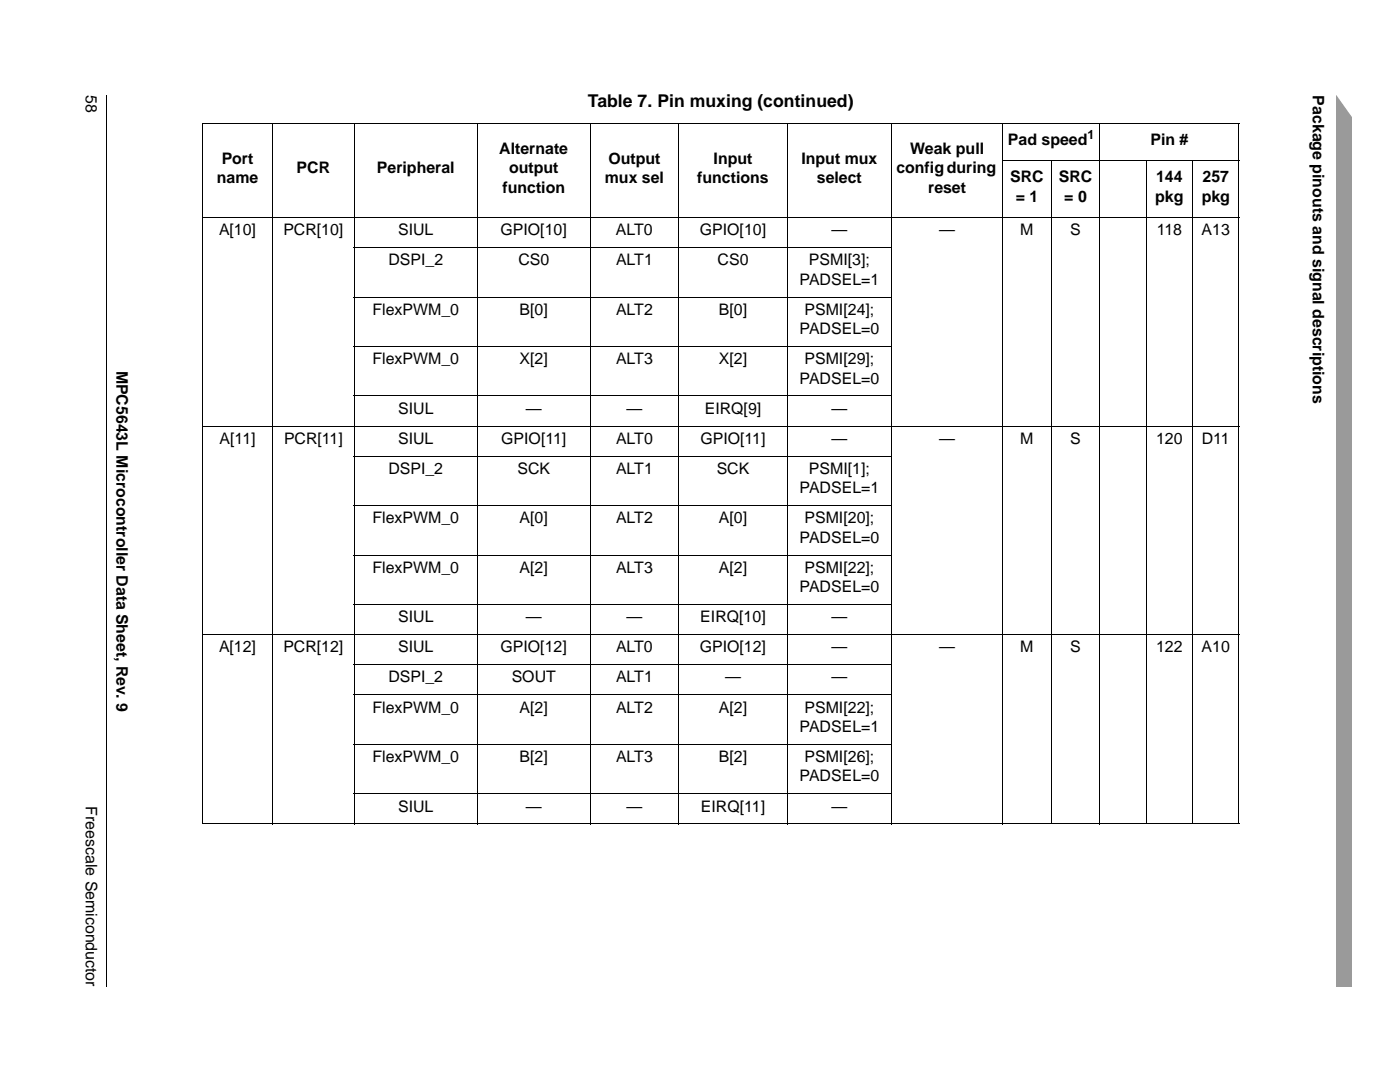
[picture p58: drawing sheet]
<svg xmlns="http://www.w3.org/2000/svg" width="279mm" height="216mm" viewBox="0 0 279 216" stroke-linecap="round" stroke-linejoin="round" font-family="sans-serif">
<defs><g id="words">
<text font-size="3.5" x="117.3" y="21.4">Table 7. Pin muxing (continued)</text>
<g font-size="3.2">
<text x="17.1" y="19" transform="rotate(90 17.1 19)">58</text>
<text x="262" y="19" transform="rotate(90 262 19)">Package pinouts and signal descriptions</text>
<text x="201.2" y="28.9">Pad speed</text>
<text x="229.6" y="28.9">Pin #</text>
<text x="44.2" y="32.6">Port</text>
<text x="59.2" y="34.6">PCR</text>
<text x="75.2" y="34.6">Peripheral</text>
<text x="99.7" y="30.7">Alternate</text>
<text x="101.6" y="34.6">output</text>
<text x="121.4" y="32.6">Output</text>
<text x="142.4" y="32.6">Input</text>
<text x="160" y="32.6">Input mux</text>
<text x="178.9" y="34.6">config during</text>
<text x="181.7" y="30.7">Weak pull</text>
<text x="43.3" y="36.5">name</text>
<text x="100.3" y="38.5">function</text>
<text x="120.7" y="36.5">mux sel</text>
<text x="139.1" y="36.5">functions</text>
<text x="163" y="36.5">select</text>
<text x="185.3" y="38.5">reset</text>
<text x="201.6" y="36.3">SRC</text>
<text x="202.7" y="40.2">= 1</text>
<text x="211.3" y="36.3">SRC</text>
<text x="212.4" y="40.2">= 0</text>
<text x="230.6" y="40.2">pkg</text>
<text x="230.7" y="36.3">144</text>
<text x="239.8" y="40.2">pkg</text>
<text x="240" y="36.3">257</text>
<text x="43.7" y="46.9">A[10]</text>
<text x="56.5" y="46.9">PCR[10]</text>
<text x="79.4" y="46.9">SIUL</text>
<text x="99.9" y="46.9">GPIO[10]</text>
<text x="122.9" y="46.9">ALT0</text>
<text x="139.7" y="46.9">GPIO[10]</text>
<text x="165.9" y="46.9">—</text>
<text x="187.5" y="46.9">—</text>
<text x="203.6" y="46.9">M</text>
<text x="213.6" y="46.9">S</text>
<text x="230.8" y="46.9">118</text>
<text x="239.8" y="46.9">A13</text>
<text x="77.5" y="52.9">DSPI_2</text>
<text x="103.4" y="52.9">CS0</text>
<text x="122.9" y="52.9">ALT1</text>
<text x="143.2" y="52.9">CS0</text>
<text x="161.4" y="52.9">PSMI[3];</text>
<text x="159.6" y="56.8">PADSEL=1</text>
<text x="74.4" y="62.8">FlexPWM_0</text>
<text x="103.7" y="62.8">B[0]</text>
<text x="122.9" y="62.8">ALT2</text>
<text x="143.5" y="62.8">B[0]</text>
<text x="160.6" y="62.8">PSMI[24];</text>
<text x="159.6" y="66.7">PADSEL=0</text>
<text x="23.3" y="73.9" transform="rotate(90 23.3 73.9)">MPC5643L Microcontroller Data Sheet, Rev. 9</text>
<text x="74.4" y="72.7">FlexPWM_0</text>
<text x="103.7" y="72.7">X[2]</text>
<text x="122.9" y="72.7">ALT3</text>
<text x="143.5" y="72.7">X[2]</text>
<text x="159.6" y="76.6">PADSEL=0</text>
<text x="160.6" y="72.7">PSMI[29];</text>
<text x="79.5" y="82.6">SIUL</text>
<text x="104.9" y="82.6">—</text>
<text x="125" y="82.6">—</text>
<text x="140.7" y="82.6">EIRQ[9]</text>
<text x="166" y="82.6">—</text>
<text x="43.8" y="88.5">A[11]</text>
<text x="56.7" y="88.5">PCR[11]</text>
<text x="79.5" y="88.5">SIUL</text>
<text x="100" y="88.5">GPIO[11]</text>
<text x="122.9" y="88.5">ALT0</text>
<text x="139.8" y="88.5">GPIO[11]</text>
<text x="165.9" y="88.5">—</text>
<text x="187.5" y="88.5">—</text>
<text x="203.6" y="88.5">M</text>
<text x="213.6" y="88.5">S</text>
<text x="230.7" y="88.5">120</text>
<text x="239.8" y="88.5">D11</text>
<text x="77.5" y="94.6">DSPI_2</text>
<text x="103.3" y="94.6">SCK</text>
<text x="122.9" y="94.6">ALT1</text>
<text x="143" y="94.6">SCK</text>
<text x="161.4" y="94.6">PSMI[1];</text>
<text x="159.6" y="98.4">PADSEL=1</text>
<text x="74.4" y="104.4">FlexPWM_0</text>
<text x="103.7" y="104.4">A[0]</text>
<text x="122.9" y="104.4">ALT2</text>
<text x="143.5" y="104.4">A[0]</text>
<text x="160.6" y="104.4">PSMI[20];</text>
<text x="159.6" y="108.3">PADSEL=0</text>
<text x="74.4" y="114.3">FlexPWM_0</text>
<text x="103.7" y="114.3">A[2]</text>
<text x="122.9" y="114.3">ALT3</text>
<text x="143.5" y="114.3">A[2]</text>
<text x="159.6" y="118.2">PADSEL=0</text>
<text x="160.6" y="114.3">PSMI[22];</text>
<text x="79.5" y="124.2">SIUL</text>
<text x="104.9" y="124.2">—</text>
<text x="125" y="124.2">—</text>
<text x="139.8" y="124.2">EIRQ[10]</text>
<text x="166" y="124.2">—</text>
<text x="43.7" y="130.2">A[12]</text>
<text x="56.5" y="130.2">PCR[12]</text>
<text x="79.4" y="130.2">SIUL</text>
<text x="99.9" y="130.2">GPIO[12]</text>
<text x="122.9" y="130.2">ALT0</text>
<text x="139.7" y="130.2">GPIO[12]</text>
<text x="165.9" y="130.2">—</text>
<text x="187.4" y="130.2">—</text>
<text x="203.6" y="130.2">M</text>
<text x="213.6" y="130.2">S</text>
<text x="230.7" y="130.2">122</text>
<text x="239.8" y="130.2">A10</text>
<text x="77.5" y="136.2">DSPI_2</text>
<text x="102.1" y="136.2">SOUT</text>
<text x="122.9" y="136.2">ALT1</text>
<text x="144.7" y="136.2">—</text>
<text x="165.9" y="136.2">—</text>
<text x="74.4" y="142.2">FlexPWM_0</text>
<text x="103.7" y="142.2">A[2]</text>
<text x="122.9" y="142.2">ALT2</text>
<text x="143.5" y="142.2">A[2]</text>
<text x="160.6" y="142.2">PSMI[22];</text>
<text x="159.6" y="146.1">PADSEL=1</text>
<text x="74.4" y="152">FlexPWM_0</text>
<text x="103.7" y="152">B[2]</text>
<text x="122.9" y="152">ALT3</text>
<text x="143.5" y="152">B[2]</text>
<text x="159.6" y="155.9">PADSEL=0</text>
<text x="160.6" y="152">PSMI[26];</text>
<text x="17.1" y="160.9" transform="rotate(90 17.1 160.9)">Freescale Semiconductor</text>
<text x="79.5" y="161.9">SIUL</text>
<text x="104.9" y="161.9">—</text>
<text x="125" y="161.9">—</text>
<text x="139.9" y="161.9">EIRQ[11]</text>
<text x="166" y="161.9">—</text>
</g>
<text font-size="2.5" x="217" y="27.7">1</text>
</g></defs>
<path d="M21.2 19h.1z" fill="#000"/>
<path d="M21.3 19v177.8" fill="none" stroke="#000" stroke-width=".2"/>
<path d="M266.7 19h3.2v177.8h-3.2z" fill="#9a9a9a"/>
<path d="M266.4 17.1h3.8v6.8l-3.8-5.4z" fill="#fff"/>
<g fill="none" stroke="#000" stroke-width=".2">
<path d="M40.3 24.7h207.1M40.4 24.8v139.5M54.4 24.6v139.9M70.7 24.6v139.9M95.3 24.6v139.9M117.8 24.6v139.9M135.5 24.6v139.9M157.1 24.6v139.9M177.9 24.6v139.9M200 32.1h47.4M200.1 24.6v139.9M209.8 32v132.5"/>
<path d="M219.5 24.6v139.9M228.7 32v132.5M238 32v132.5M247.3 24.8v139.5M40.3 43.4h207.1M70.6 49.4h107.5M70.6 59.3h107.5M70.6 69.2h107.5M70.6 79h107.5M40.3 85h207.1M70.6 91h107.5M70.6 100.9h107.5"/>
<path d="M70.6 110.8h107.5M40.3 126.6h207.1M70.6 120.6h107.5M70.6 132.7h107.5M70.6 138.6h107.5M70.6 148.5h107.5M70.6 158.4h107.5M40.3 164.4h207.1"/>
</g>
<use href="#words"/>
</svg>
